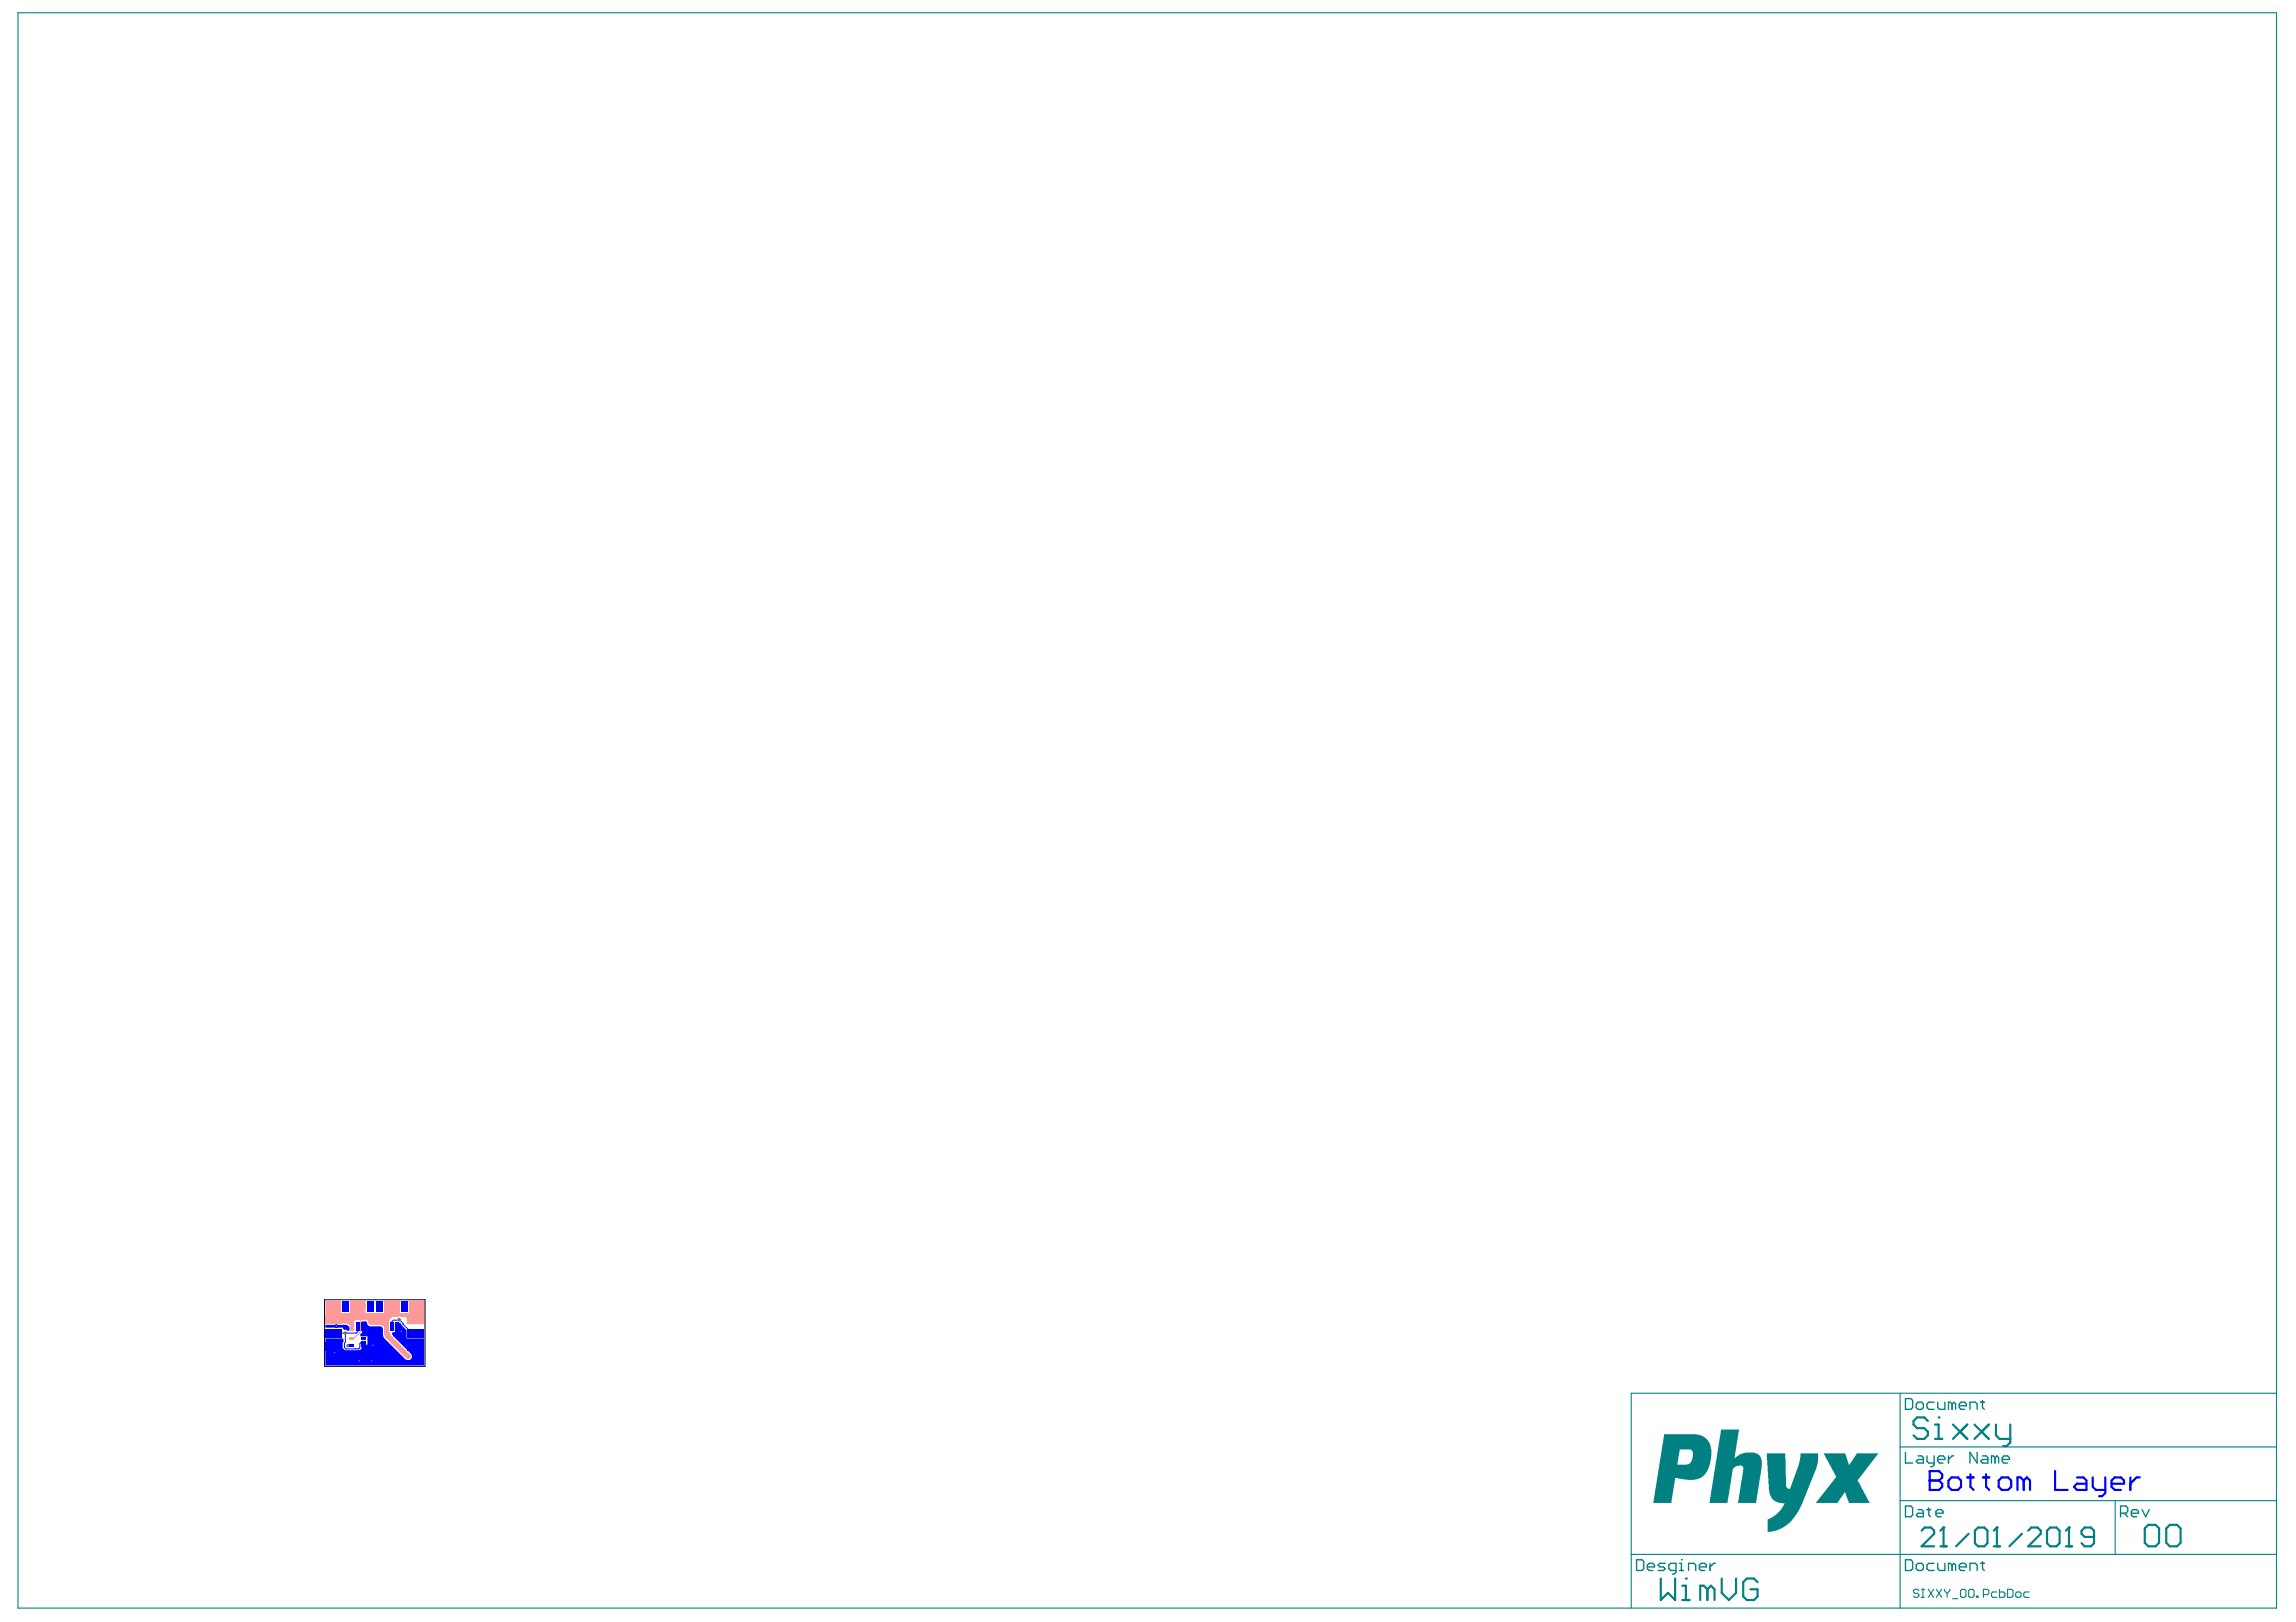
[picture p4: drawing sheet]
<svg xmlns="http://www.w3.org/2000/svg" width="297mm" height="210mm" viewBox="0 0 297 210" stroke-linecap="round" stroke-linejoin="round" font-family="sans-serif">
<g fill="#008080">
<path d="M235.9 188.1h2.8l.5 1.4 .2-.1 .8-1.3h2.8l-2.6 3.3a.38 .38 0 0 0 .1 .5l1.4 2.6h-2.7l-.5-1.4h-.1l-.9 1.4h-2.8l2.2-2.8 .2-.3a.34 .34 0 0 0 .1-.5z"/>
<path d="M228.5 188.1h2.5l.1 4.2v.2l.3 .2 .2-.1 1.1-3.1 .2-.9v-.5h2.3v1l-.3 1.3-1.9 4.6-.8 1.3-1 1.1-1 .5-.8 .3-.7 .1v-1.2a.45 .45 0 0 1 .4-.6l.7-.5 .6-.5 .5-1h-.7l-.6-.2-.4-.4-.2-.4-.2-.7z"/>
<path d="M222.7 185h2.3l-.6 3.7 .7-.5 .7-.2h1.3l.4 .2 .3 .4 .1 .4v.9l-.7 4.6h-2.4l.7-4.1a.58 .58 0 0 0-.1-.7h-.7l-.3 .2a.59 .59 0 0 0-.3 .7l-.6 3.9h-2.4z"/>
<path d="M215.3 185.6h4.2l.8 .3 .6 .5 .4 .7 .1 .4v1.4l-.3 .8-.3 .8-.3 .4-.5 .4-.8 .2h-.9l-1.6-.2-.5 3.2h-2.3zM217.3 187.6l-.3 1.9h1.3l.3-.1 .3-.5 .1-.7a.57 .57 0 0 0-.3-.6z"/>
</g>
<g fill="none" stroke="#008080" stroke-width=".14">
<path d="M2.3 1.7h292.2v206.4h-292.2zM245.8 180.3v27.8M245.8 194.2h48.7M245.8 187.2h48.7M273.6 194.2v7M294.5 180.3h-83.5v27.8M211 201.2h83.5M248.3 205.8l-.2-.1h-.4l-.1 .1v.2l.1 .2h.4l.2 .2v.1l-.2 .2h-.4l-.1-.2M248.6 205.7h.3M248.6 206.7h.3M248.8 205.7v1M249.5 205.7l.7 1"/>
<path d="M250.2 205.7l-.7 1M250.5 205.7l.7 1M251.2 205.7l-.7 1M251.6 205.7v.1l.3 .4M251.9 206.2v.5M252.3 205.7v.1l-.4 .4M252.6 206.9h.7M253.6 205.8l.2-.1h.4l.1 .1v.7l-.1 .2h-.4l-.2-.2zM254.7 205.8l.2-.1h.3l.2 .1v.7l-.2 .2h-.3l-.2-.2zM255.7 206.5h.2v.2h-.2zM256.6 206.4h.5l.2-.2v-.4l-.2-.1h-.5v1M258.3 206h-.5l-.2 .2v.3l.2 .2h.5"/>
<path d="M258.7 205.7v1h.5l.2-.2v-.3l-.2-.2h-.5M259.7 205.7h.6l.1 .1v.7l-.1 .2h-.6zM260.8 206.2l.1-.2h.4l.2 .2v.3l-.2 .2h-.4l-.1-.2zM262.5 206h-.5l-.2 .2v.3l.2 .2h.5"/>
</g>
<g fill="none" stroke="#008080" stroke-width=".18">
<path d="M246.5 194.9h.7l.2 .2v1l-.2 .2h-.7zM246.5 181h.7l.2 .2v1l-.2 .2h-.7zM246.5 187.9v1.4h.9M247.9 181.7l.2-.2h.5l.2 .2v.5l-.2 .2h-.5l-.2-.2zM248.1 195.4h.5l.2 .2v.7h-.7l-.2-.2 .2-.3h.7M248.1 188.4h.5l.2 .2v.7h-.7l-.2-.2 .2-.2h.7M249.3 195.4h.5M249.3 188.4v.7l.2 .2h.7M249.5 195.1v1l.3 .2M250.2 181.5h-.7l-.2 .2v.5l.2 .2h.7M250.2 188.4v1.2l-.2 .2h-.2M250.5 195.8h.9v-.2l-.2-.2h-.5l-.2 .2v.5l.2 .2h.5"/>
<path d="M250.7 188.9h.9v-.3l-.2-.2h-.5l-.2 .2v.5l.2 .2h.5M250.7 181.5v.7l.2 .2h.7v-.9M252.1 188.4v.9M252.5 181.7l-.2-.2h-.2v.9M252.5 181.7l.3-.2 .2 .2v.7M252.5 181.7v.7M252.8 188.4h-.3l-.4 .5M253.5 181.9h.9v-.2l-.2-.2h-.5l-.2 .2v.5l.2 .2h.5M254.9 182.4v-.9h.7l.2 .2v.7M255.8 187.9v1.4l-.9-1.4v1.4M256.3 181.5h.4M256.5 188.4h.4l.3 .2v.7h-.7l-.2-.2 .2-.2h.7"/>
<path d="M256.5 181.2v1l.2 .2M258.1 188.6l-.2-.2h-.3v.9M258.1 188.6v.7M258.1 188.6l.2-.2 .3 .2v.7M259 188.9h1v-.3l-.3-.2h-.4l-.3 .2v.5l.3 .2h.4M274.3 195.8h.7l.3-.2v-.5l-.3-.2h-.7v1.4M274.8 195.8l.5 .5M275.7 195.8h1v-.2l-.3-.2h-.4l-.3 .2v.5l.3 .2h.4M277.1 195.4l.5 .9 .5-.9M211.7 201.8h.7l.3 .3v.9l-.3 .2h-.7zM213.1 202.8h.9v-.3l-.2-.2h-.4l-.3 .2v.5l.3 .2h.4M215.4 202.3h-.7l-.2 .2 .2 .3h.5l.2 .2-.2 .2h-.7"/>
<path d="M216.8 203.2h-.7l-.2-.2v-.5l.2-.2h.7v1.2l-.2 .2h-.2M217.3 203.2h.5M217.3 202.3h.2v.9M217.5 201.8h.1M218.5 203.2v-.9h.6l.3 .2v.7M219.8 202.8h1v-.3l-.3-.2h-.4l-.3 .2v.5l.3 .2h.4M221.2 202.3v.9M221.9 202.3h-.2l-.5 .5M246.5 201.8h.7l.2 .3v.9l-.2 .2h-.7zM247.9 202.5l.2-.2h.5l.2 .2v.5l-.2 .2h-.5l-.2-.2zM250.2 202.3h-.7l-.2 .2v.5l.2 .2h.7M250.7 202.3v.7l.2 .2h.7v-.9"/>
<path d="M252.5 202.5l-.2-.2h-.2v.9M252.5 202.5v.7M252.5 202.5l.3-.2 .2 .2v.7M253.5 202.8h.9v-.3l-.2-.2h-.5l-.2 .2v.5l.2 .2h.5M254.9 203.2v-.9h.7l.2 .2v.7M256.3 202.3h.4M256.5 202.1v.9l.2 .2"/>
</g>
<g fill="none" stroke="#008080" stroke-width=".28">
<path d="M248.6 198.1l.4-.4h.8l.4 .4v.4l-1.6 1.6h1.6M249.4 183.9l-.5-.5h-.9l-.4 .5v.5l.4 .4h.9l.5 .5v.4l-.5 .5h-.9l-.4-.5M250.3 186.2h1M250.3 184.4h.5v1.8M250.8 183.4h.1M251.4 197.7h.1M251.4 197.7v2.4M251.4 197.7l-.4 .4M252.7 184.4l1.8 1.8M254.5 184.4l-1.8 1.8M254.7 198.5l-1.6 1.6M255.4 184.4l1.9 1.8"/>
<path d="M255.5 198.1l.4-.4h.8l.4 .4v1.6l-.4 .4h-.8l-.4-.4zM257.3 184.4l-1.9 1.8M258.2 184.4v1.3l.5 .5h1.4M258.3 197.7h.1M258.3 197.7v2.4M258.3 197.7l-.4 .4M260.1 184.4v2.3l-.5 .4h-.5M261.6 198.5l-1.6 1.6M262.4 198.1l.4-.4h.8l.4 .4v.4l-1.6 1.6h1.6M264.8 198.1l.4-.4h.8l.5 .4v1.6l-.5 .4h-.8l-.4-.4zM267.7 197.7h.1M267.7 197.7v2.4"/>
<path d="M267.7 197.7l-.4 .4M270.9 198.9h-1.2l-.4-.4v-.4l.4-.4h.8l.4 .4v1.6l-.4 .4h-.8l-.4-.4M277.5 197.8l.4-.5h1l.4 .5v1.8l-.4 .5h-1l-.4-.5zM280.3 197.8l.4-.5h.9l.5 .5v1.8l-.5 .5h-.9l-.4-.5zM214.9 204.3v2.8l.9-1 .9 1v-2.8M217.6 207.1h1M217.6 205.2h.5v1.9M218.1 204.3h.1M220.9 205.7l-.5-.5h-.4v1.9M220.9 205.7v1.4M220.9 205.7l.5-.5 .4 .5v1.4M222.7 204.3v1.8l1 1 .9-1v-1.8"/>
<path d="M227.4 204.7l-.5-.4h-.9l-.5 .4v1.9l.5 .5h.9l.5-.5v-.9h-.9M251 200.1h.8M257.9 200.1h.8M267.3 200.1h.8"/>
</g>
<g fill="#00f">
<path d="M42.1 171.4h2.6a.55 .55 0 0 1 .5 .7l-.2 .2-.2-.2h-.3l-.1-.1v-.2h-2.3z"/>
<path d="M42.1 173.2h2.3v.4l-.1 .2v.6l.3 .3 1.9 .1 .3-.3v-.5h.7v-1.1h-.8l-.1-.2 .3-.4v-1.3h.5l.1 .1a.51 .51 0 0 0 .4 .5h1.3l.2 .1 .1 .3 .1 .9 .1 .3 2.7 2.6a.51 .51 0 0 0 .7 .1 .51 .51 0 0 0 0-.7l-2.2-2.2-.2-.4 .1-.2h.3v-1.3l.3 .1a.42 .42 0 0 1 .6 .3l.6 .6v1.1h2.3v3.5h-12.8z"/>
</g>
<path d="M42.1 168.3h2v1.6h1.2v-1.6h2v1.6h2.4v-1.6h2v1.6h1.2v-1.6h2v3.1h-2.2l-.1-.1v-.6l-.1-.2-.8-.1h-.7a.67 .67 0 0 0-.7 .6v1.4h.1l.4 .7 1.8 1.8v.1l.4 .3a.34 .34 0 0 1 0 .5 .34 .34 0 0 1-.5-.1l-2.6-2.6a1.29 1.29 0 0 1-.2-1.1 .52 .52 0 0 0-.5-.5h-1.3l-.2-.2-.1-.4-.2-.1h-1.4l-.2 .2v1.2h-.4a.75 .75 0 0 0-.7-.9h-2.6z" fill="#f99"/>
<path d="M43.2 174.3h.6l.6 .6h2.8l.6-.6M43.3 174.4v.6M47 171.7v.4l.8 .7v1.5M48.3 174.3h-.5M51.4 171.7v.8M51.4 172.5l1.8 1.8h.6M53.8 174.3v1.7l-.3 .3h-5.2l-.2-.2" fill="none" stroke="#00f" stroke-width=".35"/>
<path d="M42.6 168.8v.5l1.1 1.1h-.2M46.6 170.4v1.9l-.9 .9h-.2M47.1 168.9v1.5M48.4 170.4v.6M53.7 169v1.6l.1 .1" fill="none" stroke="#f99" stroke-width=".13"/>
<path d="M44.7 172.5v1.2l-.1 .1v.6l.2 .2h1.6l.2-.2v-.5l.1-.1 .4-.1M46.3 171.7v.6l-.2 .2h-2.9M46.5 174.9v1.2M47.1 174.1h.7M48.1 174.3v1.8M51.6 170.8h-.7l-.2 .2v.7M51.7 170.8l1.6 1.7h.5M51.9 172.3l-.2 .2h-.3" fill="none" stroke="#00f" stroke-width=".13"/>
<path d="M43.5 170.4l-.3 .3M43.7 170.4h6.3M45.6 170.4v1.3M50 170.4l.3-.3h2.4l.6 .6h.5M50 170.4v2.3l2.8 2.8" fill="none" stroke="#f99" stroke-width=".35"/>
<g fill="none" stroke="#00f" stroke-width=".28">
<path d="M45 174.1h.5M249.6 191.6h.1M249.6 190.4h1.3l.4 .4v.4l-.4 .4 .4 .4v.4l-.4 .4h-1.3zM249.6 191.6h1.3M252.1 191.6l.4-.4h.8l.4 .4v.8l-.4 .4h-.8l-.4-.4zM254.5 191.2h.8M254.9 190.8v1.6l.4 .4M256.5 191.2h.9M256.9 190.8v1.6l.5 .4M258.6 191.6l.4-.4h.8l.4 .4v.8l-.4 .4h-.8l-.4-.4zM261.8 191.6l-.4-.4h-.4v1.6M261.8 191.6v1.2"/>
<path d="M261.8 191.6l.4-.4 .4 .4v1.2M265.9 190.4v2.4h1.6M268.7 191.2h.8l.4 .4v1.2h-1.2l-.4-.4 .4-.4h1.2M270.7 191.2v1.2l.4 .4h1.3M272.4 191.2v2l-.4 .4h-.4M273.2 192h1.6v-.4l-.4-.4h-.8l-.4 .4v.8l.4 .4h.8M275.6 191.2v1.6M276.8 191.2h-.4l-.8 .8"/>
</g>
<circle cx="53.7" cy="169" r=".24" fill="#f99"/>
<circle cx="53.7" cy="169" r=".09" fill="#a6968d"/>
<circle cx="42.6" cy="168.8" r=".24" fill="#f99"/>
<circle cx="42.6" cy="168.8" r=".09" fill="#a6968d"/>
<circle cx="52.8" cy="175.5" r=".24" fill="#f99"/>
<circle cx="52.8" cy="175.5" r=".09" fill="#a6968d"/>
<circle cx="43.3" cy="175" r=".24" fill="#00f"/>
<circle cx="43.3" cy="175" r=".09" fill="#a6968d"/>
<circle cx="54.5" cy="171" r=".24" fill="#f99"/>
<circle cx="54.5" cy="171" r=".09" fill="#a6968d"/>
<circle cx="48.4" cy="171" r=".24" fill="#f99"/>
<circle cx="48.4" cy="171" r=".09" fill="#a6968d"/>
<circle cx="51.9" cy="172.3" r=".24" fill="#00f"/>
<circle cx="51.9" cy="172.3" r=".09" fill="#a6968d"/>
<circle cx="48.3" cy="174.1" r=".24" fill="#00f"/>
<circle cx="48.3" cy="174.1" r=".09" fill="#a6968d"/>
<circle cx="47.1" cy="168.9" r=".24" fill="#f99"/>
<circle cx="47.1" cy="168.9" r=".09" fill="#a6968d"/>
<circle cx="51.7" cy="170.8" r=".24" fill="#808080"/>
<circle cx="51.7" cy="170.8" r=".09" fill="#a6968d"/>
<circle cx="45" cy="174.1" r=".24" fill="#808080"/>
<circle cx="45" cy="174.1" r=".09" fill="#a6968d"/>
<circle cx="44.7" cy="172.5" r=".24" fill="#808080"/>
<circle cx="44.7" cy="172.5" r=".09" fill="#a6968d"/>
<circle cx="43.5" cy="171.6" r=".24" fill="#00f"/>
<circle cx="43.5" cy="171.6" r=".09" fill="#a6968d"/>
<circle cx="48.1" cy="176.1" r=".24" fill="#00f"/>
<circle cx="48.1" cy="176.1" r=".09" fill="#a6968d"/>
<circle cx="46.5" cy="176.1" r=".24" fill="#00f"/>
<circle cx="46.5" cy="176.1" r=".09" fill="#a6968d"/>
<path d="M45.2 173.1h.6v.3h-.6z" fill-rule="evenodd" fill="#f99"/>
<g fill="#00f">
<path d="M46.7 173.1h.7v.3h-.7z" fill-rule="evenodd"/>
<path d="M46.7 173.6h.7v.2h-.7z" fill-rule="evenodd"/>
<path d="M45.2 174h.6v.3h-.6z" fill-rule="evenodd"/>
</g>
<path d="M45.4 171.1h.4v1.1h-.4z" fill-rule="evenodd" fill="#f99"/>
<g fill="#00f">
<path d="M46.7 174h.7v.3h-.7z" fill-rule="evenodd"/>
<path d="M46.8 171.1h.4v1.1h-.4z" fill-rule="evenodd"/>
</g>
<path d="M49.8 171.1h.4v1.1h-.4z" fill-rule="evenodd" fill="#f99"/>
<path d="M51.2 171.1h.4v1.1h-.4z" fill-rule="evenodd" fill="#00f"/>
<path d="M42.1 170.2h2.1v1.1h-2.1z" fill-rule="evenodd" fill="#f99"/>
<g fill="#00f">
<path d="M42.1 172h2.1v1h-2.1z" fill-rule="evenodd"/>
<path d="M46.1 171.1h.4v1.1h-.4z" fill-rule="evenodd"/>
<path d="M50.5 171.1h.4v1.1h-.4z" fill-rule="evenodd"/>
<path d="M52.8 172h2.1v1h-2.1z" fill-rule="evenodd"/>
</g>
<path d="M52.8 170.2h2.1v1.1h-2.1z" fill-rule="evenodd" fill="#f99"/>
<g fill="#00f">
<path d="M42.1 173.8h2.1v1h-2.1z" fill-rule="evenodd"/>
<path d="M44.3 168.4h.8v1.4h-.8z" fill-rule="evenodd"/>
<path d="M47.5 168.4h.8v1.4h-.8z" fill-rule="evenodd"/>
<path d="M48.7 168.4h.8v1.4h-.8z" fill-rule="evenodd"/>
<path d="M52.8 173.8h2.1v1h-2.1z" fill-rule="evenodd"/>
<path d="M51.9 168.4h.8v1.4h-.8z" fill-rule="evenodd"/>
</g>
<path d="M42 168.2h13v8.6h-13z" fill="none" stroke="#000" stroke-width=".13"/>
</svg>
